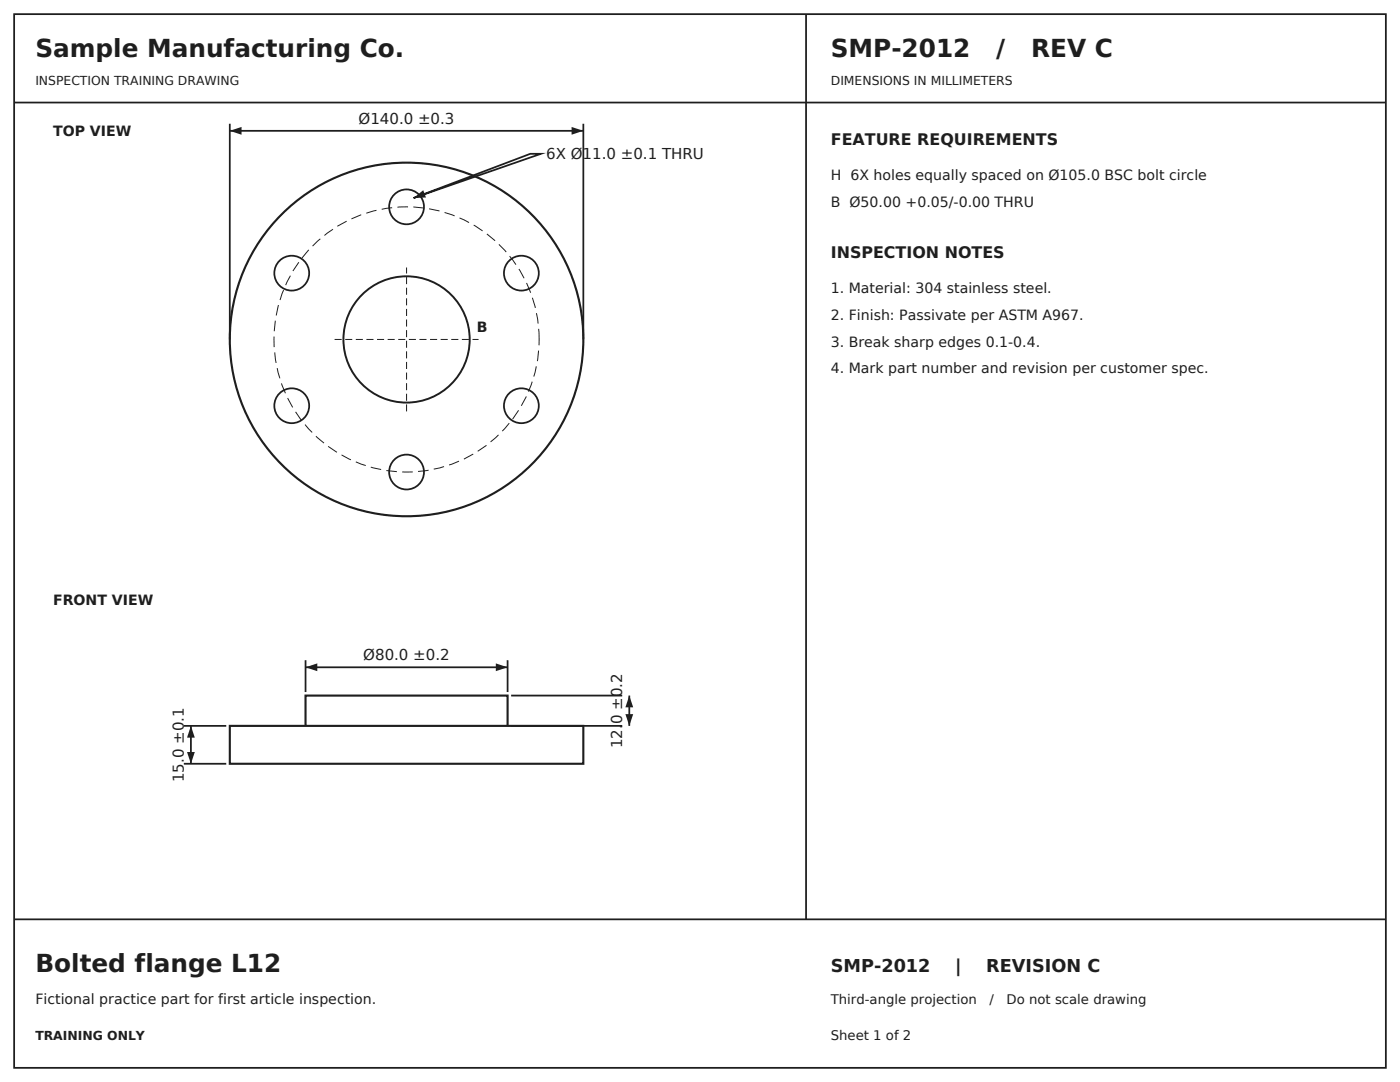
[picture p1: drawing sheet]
<svg xmlns="http://www.w3.org/2000/svg" width="279mm" height="216mm" viewBox="0 0 279 216" stroke-linecap="round" stroke-linejoin="round" font-family="sans-serif">
<defs><g id="words">
<g font-size="4.9" fill="#1a1f24">
<text x="7.1" y="11.3">Sample Manufacturing Co.</text>
<text x="165.8" y="11.3">SMP-2012</text>
<text x="198.8" y="11.3">/</text>
<text x="205.8" y="11.3">REV C</text>
<text x="7.1" y="194">Bolted flange L12</text>
</g>
<g font-size="3.5" fill="#1a1f24">
<text x="165.8" y="194">SMP-2012</text>
<text x="190.6" y="194">|</text>
<text x="196.8" y="194">REVISION C</text>
</g>
<g font-size="3.2" fill="#1a1f24">
<text x="165.8" y="28.9">FEATURE REQUIREMENTS</text>
<text x="165.8" y="51.5">INSPECTION NOTES</text>
</g>
<g font-size="3" fill="#1a1f24">
<text x="71.5" y="24.7">Ø140.0 ±0.3</text>
<text x="109" y="31.8">6X Ø11.0 ±0.1 THRU</text>
<text x="72.5" y="131.7">Ø80.0 ±0.2</text>
<text x="124.2" y="149.3" transform="rotate(-90 124.2 149.3)">12.0 ±0.2</text>
<text x="36.7" y="156.1" transform="rotate(-90 36.7 156.1)">15.0 ±0.1</text>
</g>
<g font-size="2.8" fill="#1a1f24">
<text x="10.6" y="27.2">TOP VIEW</text>
<text x="165.8" y="36">H 6X holes equally spaced on Ø105.0 BSC bolt circle</text>
<text x="165.8" y="41.3">B Ø50.00 +0.05/-0.00 THRU</text>
<text x="165.8" y="58.6">1. Material: 304 stainless steel.</text>
<text x="165.8" y="63.9">2. Finish: Passivate per ASTM A967.</text>
<text x="95.1" y="66.3">B</text>
<text x="165.8" y="69.1">3. Break sharp edges 0.1-0.4.</text>
<text x="165.8" y="74.4">4. Mark part number and revision per customer spec.</text>
<text x="10.6" y="120.6">FRONT VIEW</text>
<text x="7.1" y="200.4">Fictional practice part for first article inspection.</text>
</g>
<g font-size="2.6" fill="#1a1f24">
<text x="165.8" y="200.4">Third-angle projection</text>
<text x="197.5" y="200.4">/</text>
<text x="200.9" y="200.4">Do not scale drawing</text>
<text x="165.8" y="207.4">Sheet 1 of 2</text>
</g>
<g font-size="2.5" fill="#1a1f24">
<text x="7.1" y="16.9">INSPECTION TRAINING DRAWING</text>
<text x="165.8" y="16.9">DIMENSIONS IN MILLIMETERS</text>
<text x="7.1" y="207.4">TRAINING ONLY</text>
</g>
</g></defs>
<path d="M2.8 2.8h273.8v210.3h-273.8zM160.9 2.8v180.6M2.8 20.5h273.8M45.9 24.7v43zM45.9 26.1h70.5zM116.4 24.7v43zM2.8 183.4h273.8" fill="none" stroke="#1a1f24" stroke-width=".35"/>
<circle cx="81.1" cy="67.7" r="35.3" fill="none" stroke="#1a1f24" stroke-width=".42"/>
<g fill="#1a1f24">
<path d="M45.9 26.1l2.3-.8v1.6z"/>
<path d="M114.1 25.3l2.3 .8-2.3 .8z"/>
</g>
<path d="M107.6 67.7a26.5 26.5 0 0 0-39.1-23.2 26.5 26.5 0 0 0-1.8 45.5 26.5 26.5 0 0 0 40.8-20.2l.1-2.1" fill="none" stroke="#1a1f24" stroke-width=".2" stroke-dasharray="2.1 1.1" stroke-linecap="butt"/>
<g fill="none" stroke="#1a1f24" stroke-width=".35">
<path d="M82.5 39.5l23.3-8.8h2.1z"/>
<circle cx="58.2" cy="54.5" r="3.5"/>
<circle cx="81.1" cy="41.3" r="3.5"/>
<circle cx="104.1" cy="54.5" r="3.5"/>
<circle cx="58.2" cy="81" r="3.5"/>
<circle cx="81.1" cy="94.2" r="3.5"/>
<circle cx="104.1" cy="81" r="3.5"/>
</g>
<path d="M82.5 39.5l2-1.5 .5 1.4z" fill="#1a1f24"/>
<circle cx="81.1" cy="67.7" r="12.6" fill="none" stroke="#1a1f24" stroke-width=".39"/>
<path d="M66.8 67.7h28.7M81.1 82.1v-28.7" fill="none" stroke="#1a1f24" stroke-width=".2" stroke-dasharray="1.4 .7" stroke-linecap="butt"/>
<path d="M45.9 144.8h70.5v7.6h-70.5zM61 144.8v-6h40.3v6" fill="none" stroke="#1a1f24" stroke-width=".42"/>
<path d="M36.7 152.4h8.5zM36.7 144.8h8.5zM38.1 144.8v7.6z" fill="none" stroke="#1a1f24" stroke-width=".35"/>
<g fill="#1a1f24">
<path d="M37.3 150.1h1.6l-.8 2.3z"/>
<path d="M38.1 144.8l.8 2.4h-1.6z"/>
</g>
<path d="M102 138.8h22.2zM125.6 138.8v6zM102 144.8h22.2z" fill="none" stroke="#1a1f24" stroke-width=".35"/>
<g fill="#1a1f24">
<path d="M124.8 142.5h1.6l-.8 2.3z"/>
<path d="M125.6 138.8l.8 2.3h-1.6z"/>
</g>
<path d="M61 131.7v6.4zM61 133.1h40.3zM101.3 131.7v6.4z" fill="none" stroke="#1a1f24" stroke-width=".35"/>
<g fill="#1a1f24">
<path d="M61 133.1l2.3-.7v1.5z"/>
<path d="M99 132.4l2.3 .7-2.3 .8z"/>
</g>
<use href="#words"/>
</svg>
